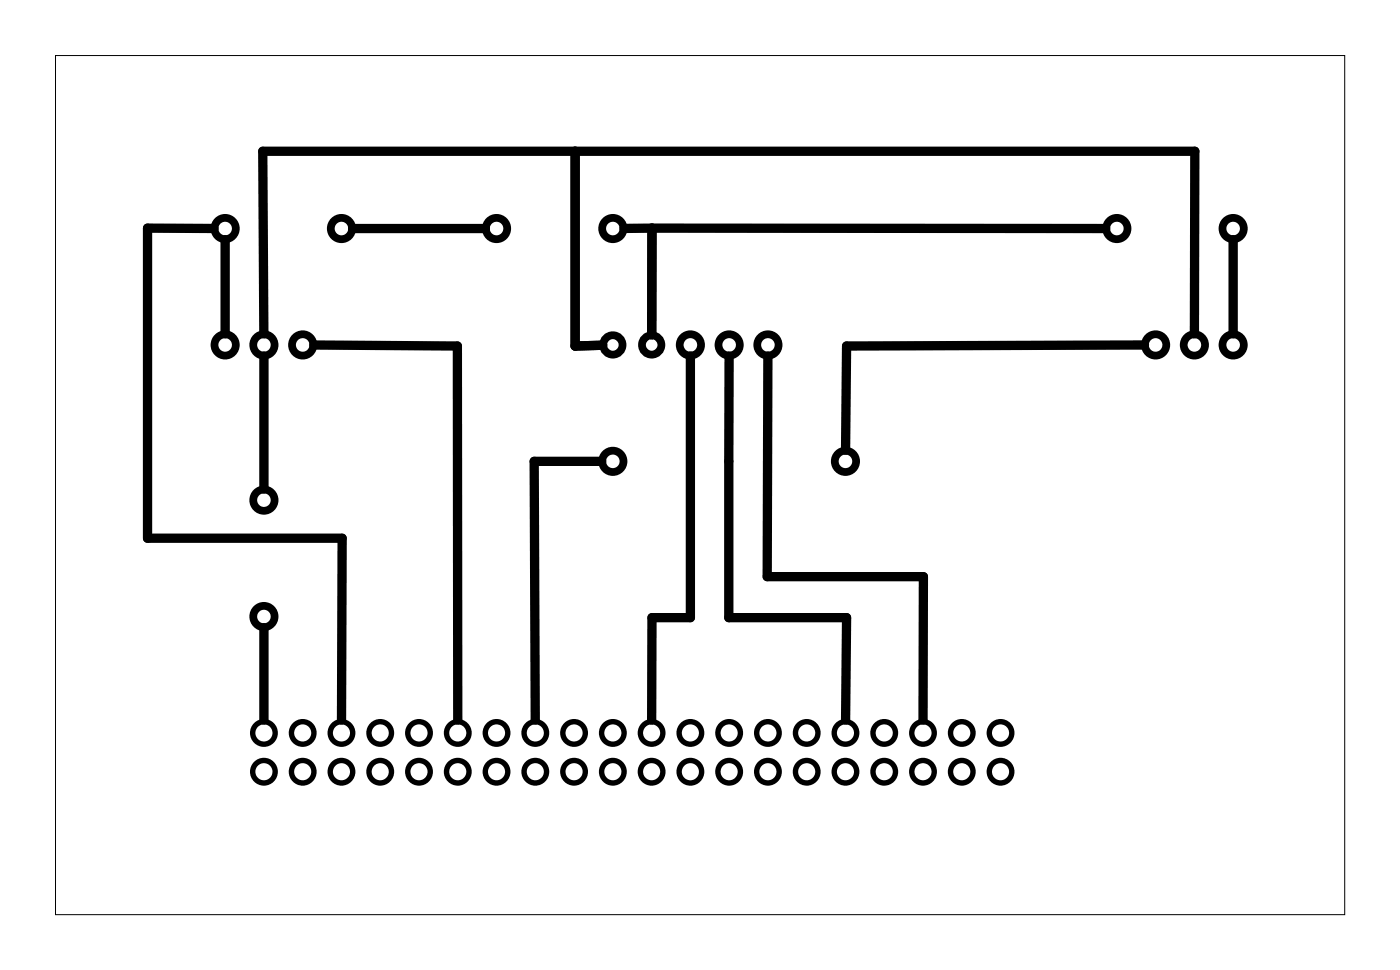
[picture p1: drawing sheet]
<svg xmlns="http://www.w3.org/2000/svg" width="92mm" height="63mm" viewBox="0 0 92 63" stroke-linecap="round" stroke-linejoin="round" font-family="sans-serif">
<path d="M3.6 3.6h84.5v56.3h-84.5z" fill="none" stroke="#000" stroke-width=".07"/>
<g fill="none" stroke="#000" stroke-width=".35">
<circle cx="17.3" cy="50.5" r=".74"/>
<circle cx="17.3" cy="48" r=".74"/>
<circle cx="19.8" cy="50.5" r=".74"/>
<circle cx="19.8" cy="48" r=".74"/>
<circle cx="22.4" cy="50.5" r=".74"/>
<circle cx="22.4" cy="48" r=".74"/>
<circle cx="24.9" cy="50.5" r=".74"/>
<circle cx="24.9" cy="48" r=".74"/>
<circle cx="27.5" cy="48" r=".74"/>
<circle cx="27.5" cy="50.5" r=".74"/>
<circle cx="30" cy="50.5" r=".74"/>
<circle cx="30" cy="48" r=".74"/>
<circle cx="32.5" cy="50.5" r=".74"/>
<circle cx="32.5" cy="48" r=".74"/>
<circle cx="35.1" cy="50.5" r=".74"/>
<circle cx="35.1" cy="48" r=".74"/>
<circle cx="37.6" cy="50.5" r=".74"/>
<circle cx="37.6" cy="48" r=".74"/>
<circle cx="40.2" cy="48" r=".74"/>
<circle cx="40.2" cy="50.5" r=".74"/>
<circle cx="42.7" cy="50.5" r=".74"/>
<circle cx="42.7" cy="48" r=".74"/>
<circle cx="45.2" cy="48" r=".74"/>
<circle cx="45.2" cy="50.5" r=".74"/>
<circle cx="47.8" cy="50.5" r=".74"/>
<circle cx="47.8" cy="48" r=".74"/>
<circle cx="50.3" cy="50.5" r=".74"/>
<circle cx="50.3" cy="48" r=".74"/>
<circle cx="52.9" cy="50.5" r=".74"/>
<circle cx="52.9" cy="48" r=".74"/>
<circle cx="55.4" cy="50.5" r=".74"/>
<circle cx="55.4" cy="48" r=".74"/>
<circle cx="57.9" cy="48" r=".74"/>
<circle cx="57.9" cy="50.5" r=".74"/>
<circle cx="60.5" cy="50.5" r=".74"/>
<circle cx="60.5" cy="48" r=".74"/>
<circle cx="63" cy="50.5" r=".74"/>
<circle cx="63" cy="48" r=".74"/>
<circle cx="65.6" cy="50.5" r=".74"/>
<circle cx="65.6" cy="48" r=".74"/>
</g>
<g fill="none" stroke="#000" stroke-width=".51">
<circle cx="14.8" cy="15" r=".7"/>
<circle cx="22.4" cy="15" r=".7"/>
<circle cx="32.5" cy="15" r=".7"/>
<circle cx="40.2" cy="15" r=".7"/>
<circle cx="73.2" cy="15" r=".7"/>
<circle cx="80.8" cy="15" r=".7"/>
<circle cx="14.8" cy="22.6" r=".7"/>
<circle cx="17.3" cy="22.6" r=".7"/>
<circle cx="17.3" cy="32.7" r=".7"/>
<circle cx="19.8" cy="22.6" r=".7"/>
<circle cx="40.2" cy="30.2" r=".7"/>
<circle cx="40.2" cy="22.6" r=".64"/>
<circle cx="42.7" cy="22.6" r=".64"/>
<circle cx="45.2" cy="22.6" r=".7"/>
<circle cx="47.8" cy="22.6" r=".7"/>
<circle cx="50.3" cy="22.6" r=".7"/>
<circle cx="55.4" cy="30.2" r=".7"/>
<circle cx="75.7" cy="22.6" r=".7"/>
<circle cx="78.3" cy="22.6" r=".7"/>
<circle cx="80.8" cy="22.6" r=".7"/>
<circle cx="17.3" cy="40.4" r=".7"/>
</g>
<g fill="none" stroke="#000" stroke-width=".61">
<path d="M14 15l-4.3-.1v20.3h12.7v11.9M14.8 15.7v6.2M23.1 15h8.7M37.7 9.9v12.8l1.8-.1M42.7 14.9v7M42.7 14.9l29.7 .1M42.7 14.9l-1.8 .1M80.8 15.7v6.2M17.3 21.9l-.1-12h61.1v12M17.3 23.3v8.7M20.6 22.6l9.4 .1v24.4M39.4 30.2h-4.4l.1 16.9"/>
<path d="M45.2 23.3v17.1h-2.5v6.7M47.8 23.3l-.1 17.1h7.8l-.1 6.7M50.3 23.3v14.5h10.2v9.3M75 22.6l-19.5 .1-.1 6.8M17.3 41.1v6"/>
</g>
</svg>
